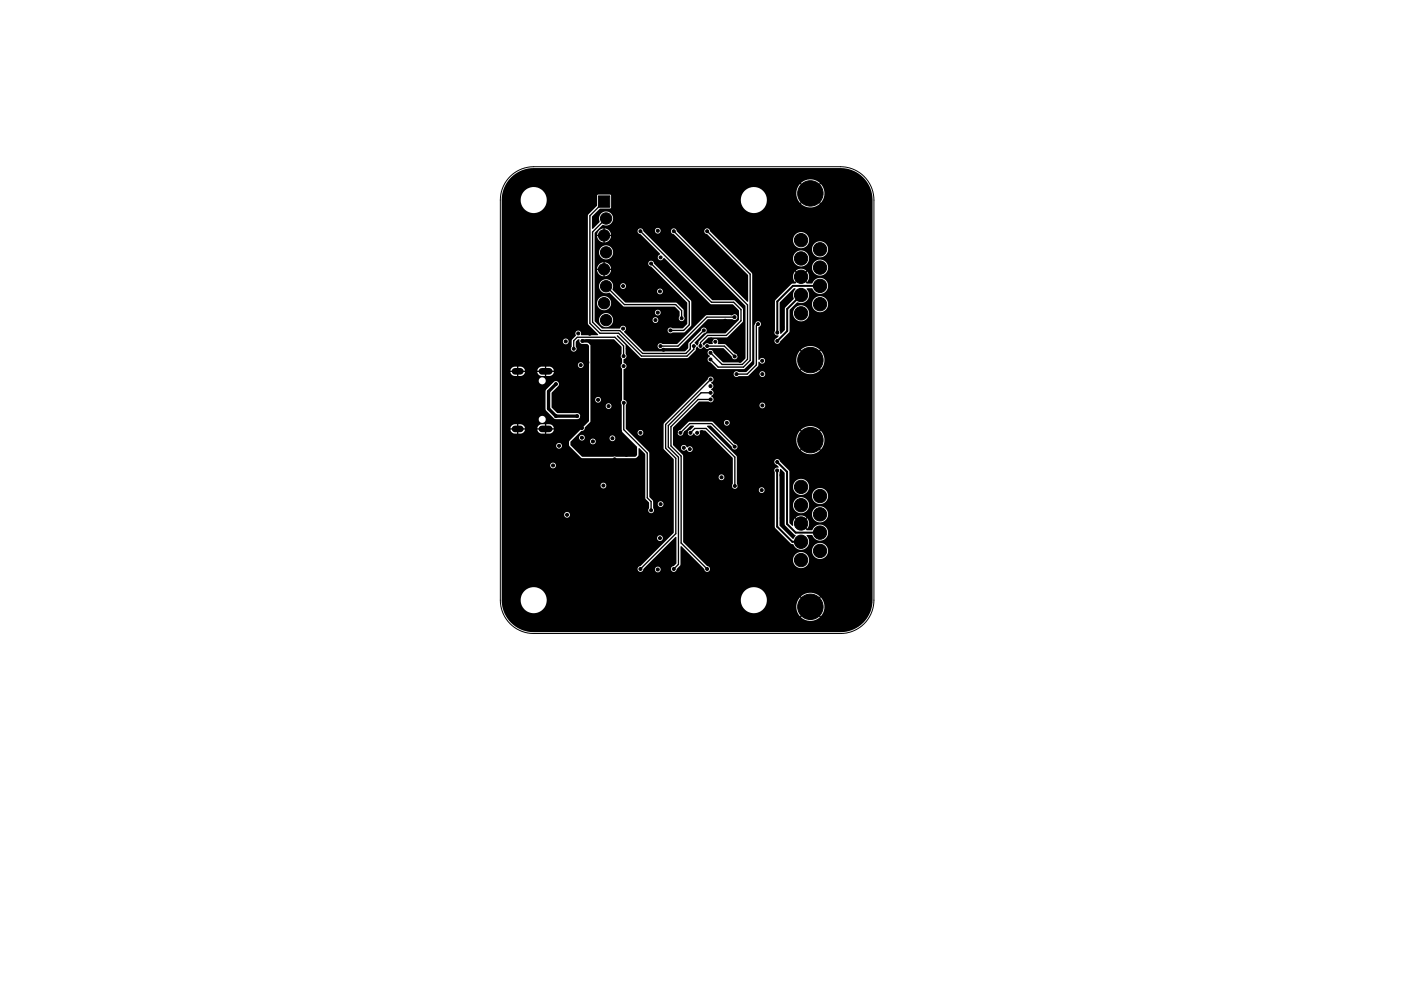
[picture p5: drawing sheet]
<svg xmlns="http://www.w3.org/2000/svg" width="210mm" height="148mm" viewBox="0 0 210 148" stroke-linecap="round" stroke-linejoin="round" font-family="sans-serif">
<g fill="#000" stroke="#000" stroke-width=".15">
<path d="M89.7 29.4h1.7v1.7h-1.7z"/>
<circle cx="76" cy="40" r=".22"/>
<circle cx="76" cy="30" r=".22"/>
<circle cx="80" cy="26" r=".22"/>
<circle cx="82" cy="35" r=".22"/>
<circle cx="90" cy="26" r=".22"/>
<circle cx="90.6" cy="35.3" r=".85"/>
<circle cx="90.9" cy="32.8" r=".85"/>
<circle cx="90.9" cy="37.8" r=".85"/>
<circle cx="92.7" cy="33.9" r=".22"/>
<circle cx="96" cy="34.7" r=".23"/>
<circle cx="97.6" cy="39.5" r=".23"/>
<circle cx="98.6" cy="34.6" r=".22"/>
<circle cx="99" cy="26" r=".23"/>
<circle cx="99" cy="38.6" r=".22"/>
<circle cx="101" cy="34.7" r=".23"/>
<circle cx="106" cy="34.7" r=".23"/>
<circle cx="109" cy="26" r=".23"/>
<circle cx="115" cy="34" r=".23"/>
<circle cx="117" cy="26" r=".23"/>
<circle cx="120.1" cy="38.8" r="1"/>
<circle cx="120.1" cy="36" r="1"/>
<circle cx="121.5" cy="29" r="1.9"/>
<circle cx="122.9" cy="37.4" r="1"/>
<circle cx="125" cy="26" r=".23"/>
<circle cx="130" cy="31" r=".23"/>
<circle cx="76" cy="60" r=".22"/>
<circle cx="76" cy="50" r=".22"/>
<circle cx="78.8" cy="49" r=".22"/>
<circle cx="79.2" cy="50" r=".22"/>
<circle cx="83.2" cy="56.4" r=".22"/>
<circle cx="83.3" cy="57.6" r=".22"/>
<circle cx="84.5" cy="54.8" r=".22"/>
<circle cx="84.8" cy="51.2" r=".23"/>
<circle cx="85.9" cy="42.1" r=".22"/>
<circle cx="86" cy="52.3" r=".22"/>
<circle cx="86.5" cy="58.5" r=".22"/>
<circle cx="86.7" cy="50" r=".22"/>
<circle cx="87.1" cy="54.7" r=".22"/>
<circle cx="87.3" cy="51.1" r=".22"/>
<circle cx="87.6" cy="59" r=".22"/>
<circle cx="88" cy="55.7" r=".23"/>
<circle cx="88" cy="54.4" r=".22"/>
<circle cx="88.4" cy="50" r=".22"/>
<circle cx="89.6" cy="60" r=".22"/>
<circle cx="90.6" cy="40.4" r=".85"/>
<circle cx="90.6" cy="45.5" r=".85"/>
<circle cx="90.9" cy="42.9" r=".85"/>
<circle cx="90.9" cy="48" r=".85"/>
<circle cx="91.5" cy="51.5" r=".22"/>
<circle cx="93.4" cy="42.9" r=".22"/>
<circle cx="93.4" cy="49.3" r=".22"/>
<circle cx="93.5" cy="54.9" r=".23"/>
<circle cx="93.5" cy="53.4" r=".23"/>
<circle cx="94.1" cy="52.3" r=".22"/>
<circle cx="95.7" cy="42.2" r=".22"/>
<circle cx="97.6" cy="42.9" r=".23"/>
<circle cx="98.2" cy="52" r=".22"/>
<circle cx="98.2" cy="48" r=".22"/>
<circle cx="98.6" cy="46.9" r=".23"/>
<circle cx="98.9" cy="43.7" r=".22"/>
<circle cx="99" cy="49.3" r=".22"/>
<circle cx="99" cy="51.9" r=".22"/>
<circle cx="99.5" cy="52.4" r=".22"/>
<circle cx="100.5" cy="49.6" r=".23"/>
<circle cx="102.2" cy="47.7" r=".22"/>
<circle cx="104" cy="51.9" r=".22"/>
<circle cx="105" cy="51.9" r=".23"/>
<circle cx="105.5" cy="49.5" r=".22"/>
<circle cx="105.5" cy="52.4" r=".22"/>
<circle cx="106" cy="51.9" r=".22"/>
<circle cx="106.5" cy="52.9" r=".22"/>
<circle cx="106.5" cy="57.9" r=".22"/>
<circle cx="106.5" cy="53.9" r=".22"/>
<circle cx="106.5" cy="59.9" r=".23"/>
<circle cx="106.5" cy="56.9" r=".23"/>
<circle cx="106.5" cy="58.9" r=".23"/>
<circle cx="106.6" cy="50.9" r=".22"/>
<circle cx="107.2" cy="51.2" r=".22"/>
<circle cx="108.1" cy="48.8" r=".22"/>
<circle cx="108.7" cy="48.1" r=".23"/>
<circle cx="109.4" cy="53.8" r=".22"/>
<circle cx="109.6" cy="47" r=".22"/>
<circle cx="110.1" cy="47.6" r=".22"/>
<circle cx="110.1" cy="53.4" r=".23"/>
<circle cx="110.4" cy="56.1" r=".22"/>
<circle cx="110.8" cy="53.2" r=".22"/>
<circle cx="110.9" cy="54.1" r=".22"/>
<circle cx="112.2" cy="57.9" r=".23"/>
<circle cx="113.6" cy="48.6" r=".22"/>
<circle cx="113.9" cy="42.4" r=".23"/>
<circle cx="114.2" cy="54.1" r=".23"/>
<circle cx="114.3" cy="56.1" r=".22"/>
<circle cx="116.5" cy="51.1" r=".22"/>
<circle cx="116.5" cy="49.9" r=".22"/>
<circle cx="117.3" cy="49" r=".22"/>
<circle cx="118.4" cy="44.8" r=".23"/>
<circle cx="120.1" cy="47" r="1"/>
<circle cx="120.1" cy="44.2" r="1"/>
<circle cx="120.1" cy="41.5" r="1"/>
<circle cx="121.5" cy="54" r="1.9"/>
<circle cx="122.9" cy="45.6" r="1"/>
<circle cx="122.9" cy="40.1" r="1"/>
<circle cx="122.9" cy="42.9" r="1"/>
<circle cx="130" cy="51" r=".22"/>
<circle cx="130" cy="41" r=".23"/>
<circle cx="76" cy="70" r=".22"/>
<circle cx="76" cy="80" r=".22"/>
<circle cx="79" cy="69.3" r=".22"/>
<circle cx="79.9" cy="66.8" r=".22"/>
<circle cx="82.9" cy="69.8" r=".23"/>
<circle cx="83.1" cy="63.6" r=".23"/>
<circle cx="83.3" cy="62.4" r=".23"/>
<circle cx="83.8" cy="66.8" r=".23"/>
<circle cx="84.5" cy="69.5" r=".22"/>
<circle cx="84.5" cy="68" r=".22"/>
<circle cx="84.9" cy="66.4" r=".22"/>
<circle cx="85" cy="77.2" r=".22"/>
<circle cx="85.1" cy="74.8" r=".22"/>
<circle cx="85.7" cy="70.6" r=".22"/>
<circle cx="85.7" cy="61.5" r=".22"/>
<circle cx="86.1" cy="66.4" r=".23"/>
<circle cx="86.2" cy="68.8" r=".23"/>
<circle cx="86.5" cy="62.4" r=".22"/>
<circle cx="87.2" cy="65.6" r=".22"/>
<circle cx="87.2" cy="64.2" r=".22"/>
<circle cx="87.2" cy="62.6" r=".22"/>
<circle cx="87.3" cy="74.8" r=".22"/>
<circle cx="87.4" cy="71.3" r=".22"/>
<circle cx="88.9" cy="66.2" r=".22"/>
<circle cx="89.1" cy="71.3" r=".23"/>
<circle cx="90" cy="80" r=".22"/>
<circle cx="90.4" cy="72.8" r=".22"/>
<circle cx="90.5" cy="76.7" r=".22"/>
<circle cx="90.7" cy="71.3" r=".22"/>
<circle cx="91.2" cy="60.9" r=".22"/>
<circle cx="91.8" cy="65.7" r=".23"/>
<circle cx="92.1" cy="70.6" r=".22"/>
<circle cx="92.1" cy="68.9" r=".22"/>
<circle cx="93.1" cy="72.5" r=".22"/>
<circle cx="93.5" cy="60.4" r=".23"/>
<circle cx="93.9" cy="68.2" r=".23"/>
<circle cx="94.8" cy="70.7" r=".22"/>
<circle cx="95" cy="64.9" r=".23"/>
<circle cx="95.1" cy="67.3" r=".23"/>
<circle cx="96" cy="64.9" r=".23"/>
<circle cx="96.2" cy="70.7" r=".23"/>
<circle cx="97" cy="64.9" r=".23"/>
<circle cx="97.6" cy="79.9" r=".22"/>
<circle cx="97.6" cy="76.5" r=".22"/>
<circle cx="98" cy="73.8" r=".23"/>
<circle cx="98.5" cy="64.9" r=".23"/>
<circle cx="99" cy="75.6" r=".23"/>
<circle cx="100.1" cy="70.8" r=".23"/>
<circle cx="100.1" cy="73.7" r=".22"/>
<circle cx="101.3" cy="64.8" r=".23"/>
<circle cx="102" cy="64.9" r=".23"/>
<circle cx="102.5" cy="67.1" r=".23"/>
<circle cx="102.8" cy="64.8" r=".22"/>
<circle cx="103.4" cy="67.3" r=".22"/>
<circle cx="103.5" cy="64.9" r=".23"/>
<circle cx="104.5" cy="64.9" r=".23"/>
<circle cx="105.2" cy="64.8" r=".23"/>
<circle cx="106.5" cy="67.9" r=".22"/>
<circle cx="106.5" cy="70.8" r=".22"/>
<circle cx="106.5" cy="73.7" r=".22"/>
<circle cx="108.1" cy="71.6" r=".22"/>
<circle cx="108.1" cy="68.2" r=".22"/>
<circle cx="108.9" cy="63.4" r=".23"/>
<circle cx="109.5" cy="72.9" r=".22"/>
<circle cx="110.1" cy="67" r=".23"/>
<circle cx="110.2" cy="72.9" r=".22"/>
<circle cx="110.2" cy="66.2" r=".23"/>
<circle cx="110.6" cy="73.5" r=".23"/>
<circle cx="110.8" cy="72.8" r=".23"/>
<circle cx="110.9" cy="67.3" r=".23"/>
<circle cx="112.3" cy="63.4" r=".22"/>
<circle cx="113.9" cy="79.4" r=".22"/>
<circle cx="114.2" cy="73.5" r=".23"/>
<circle cx="114.3" cy="60.8" r=".22"/>
<circle cx="116.5" cy="70.6" r=".23"/>
<circle cx="116.5" cy="69.3" r=".22"/>
<circle cx="117.2" cy="71.2" r=".22"/>
<circle cx="117.2" cy="77.7" r=".23"/>
<circle cx="120.1" cy="75.8" r="1"/>
<circle cx="120.1" cy="73" r="1"/>
<circle cx="120.1" cy="78.5" r="1"/>
<circle cx="121.5" cy="66" r="1.9"/>
<circle cx="122.9" cy="79.9" r="1"/>
<circle cx="122.9" cy="77.1" r="1"/>
<circle cx="122.9" cy="74.4" r="1"/>
<circle cx="124" cy="60" r=".22"/>
<circle cx="130" cy="61" r=".22"/>
<circle cx="130" cy="71" r=".22"/>
<circle cx="76" cy="90" r=".22"/>
<circle cx="80" cy="94" r=".22"/>
<circle cx="85" cy="85" r=".22"/>
<circle cx="90" cy="90" r=".22"/>
<circle cx="91" cy="94" r=".23"/>
<circle cx="96" cy="85.3" r=".23"/>
<circle cx="98.6" cy="85.4" r=".22"/>
<circle cx="98.9" cy="80.7" r=".22"/>
<circle cx="101" cy="85.3" r=".23"/>
<circle cx="103.5" cy="94" r=".23"/>
<circle cx="106" cy="85.3" r=".23"/>
<circle cx="110" cy="86" r=".22"/>
<circle cx="116" cy="94" r=".23"/>
<circle cx="120.1" cy="84" r="1"/>
<circle cx="120.1" cy="81.2" r="1"/>
<circle cx="121.5" cy="91" r="1.9"/>
<circle cx="122.9" cy="82.6" r="1"/>
<circle cx="126" cy="94" r=".23"/>
<circle cx="130" cy="81" r=".22"/>
<circle cx="130" cy="90" r=".22"/>
</g>
<path d="M77.2 55.7h.8M81.2 55.7h1.1M77.2 64.3h.8M81.2 64.3h1.1" fill="none" stroke="#000" stroke-width="1"/>
<g fill="none" stroke="#000" stroke-width=".2">
<path d="M90.5 30.2l-2.1 2.1v16.2l1.5 1.5h2.8l3.5 3.4h6.8l1-1v-.5M90.8 32.8l-2 2v13.5l1.3 1.3h2.8l3.4 3.4h6.5l.7-.7v-.7l2-2M96 34.7l10.7 10.6h3.3l1.1 1.1v1.7l-2.2 2.2h-2.8l-1.1 1.1v.5M97.6 39.5l5.7 5.8v3.4l-.8 .9h-2M101 34.7l11.1 11v8.2l-.8 .7h-3.1l-1.7-1.7M106 34.7l6.5 6.4v12.9l-1.1 1h-3.7l-1.2-1.1M86 52.3v-1.2l.5-.5h5.7l1.3 1.3v1.5M90.8 42.9l2.8 2.8h7.7l.9 .9v1.1M106 51.9h2.6l1.5 1.5M106.5 59.9h-1.8l-4.1 4.1v2.9l1.5 1.5v13l3.9 3.9M106.5 56.9l-6.7 6.8v3.5l1.5 1.5v11.3l-5.3 5.3M106.5 58.9h-1.4l-4.9 4.9v3.2l1.5 1.6v16l-.7 .7"/>
<path d="M110.1 47.6h-4.1l-4.4 4.3h-2.6M113.6 48.6l-.2 .3v5.8l-1.4 1.4h-1.6M93.5 60.4v4l3.5 3.6v6.7l.6 .5v1.3M102 64.9l1.4-1.4h3.3l3.4 3.5M103.5 64.9l.6-.6h1.7l4.3 4.3v4.3"/>
</g>
<path d="M83.3 57.6l-1.1 1.1v2.6l1.1 1.1h3.2M87.3 51.1h1.1" fill="none" stroke="#000" stroke-width=".5"/>
<path d="M120.1 44.2l-2.1 2.1v3.3l-1.5 1.5M122.9 42.9h-4l-2.4 2.3v4.7M116.5 70.6v8.4l2.3 2.2h1.3M116.5 69.3l1.5 1.4v7.9l1.3 1.3h3.6" fill="none" stroke="#000" stroke-width=".3"/>
<g fill="#000">
<path d="M76.6 26.6a4.8 4.8 0 0 1 3.4-1.4h46a4.8 4.8 0 0 1 4.8 4.8v60a4.8 4.8 0 0 1-4.8 4.8h-46a4.8 4.8 0 0 1-4.8-4.9h2.8v.2a1.95 1.95 0 0 0 2.1 1.9 1.95 1.95 0 0 0 1.9-2.1h29v.2a1.95 1.95 0 0 0 1.5 1.8 1.95 1.95 0 0 0 2.2-.9h4.7v.6l.4 .7 .1 .1 .3-.3 .2 .1-.3 .4a2.1 2.1 0 0 0 2.8 0l-.3-.4 .1-.1 .3 .3 .1-.1a2.1 2.1 0 0 0-.1-2.7l-.3 .3-.1-.1 .3-.4-.2-.1a2.11 2.11 0 0 0-2.6 .1l.3 .4-.2 .1-.3-.3-.1 .1-.4 .7v.6h-4.7a1.95 1.95 0 0 0-1.1-2.9 1.95 1.95 0 0 0-2.6 1.8h-29l-.1-.3a1.95 1.95 0 0 0-2-1.6 1.95 1.95 0 0 0-1.9 1.9h-2.8v-4.6h20.4v.2a.43 .43 0 0 0 .4 .3 .43 .43 0 0 0 .4-.4h1.8v.1a.43 .43 0 0 0 .7 .2 .43 .43 0 0 0-.1-.7 .43 .43 0 0 0-.6 .4h-1.8l4.9-4.9 .1 .1v3.9l-.4 .4a.44 .44 0 0 0-.4 .4 .44 .44 0 0 0 .4 .5 .44 .44 0 0 0 .5-.5l.5-.6v-2.7l.1-.1 3.5 3.4a.43 .43 0 0 0 .4 .4 .43 .43 0 0 0 .4-.4 .43 .43 0 0 0-.4-.4l-.9-.9h13.8a1.21 1.21 0 0 0 1.7 1.1 1.21 1.21 0 0 0 .2-2.1 1.21 1.21 0 0 0-1.9 .8v.2h-13.8l-1.4-1.4h18a1.21 1.21 0 0 0 1.8 1.1 1.21 1.21 0 0 0 .1-2 1.21 1.21 0 0 0-1.9 .7v.2h-18l-1.3-1.3v-7.8h11.3l.1 .1a.43 .43 0 0 0 .7 .2 .43 .43 0 0 0-.1-.7 .43 .43 0 0 0-.7 .4h-11.3v-1.9h5.3v.1a.43 .43 0 0 0 .7 .2 .43 .43 0 0 0-.1-.7 .43 .43 0 0 0-.6 .4h-5.3v-3.2l-1.1-1.3h.8v.2a.51 .51 0 0 0 .8 .1l.1 .1a.44 .44 0 0 0 .6 .2 .44 .44 0 0 0 .1-.7 .44 .44 0 0 0-.7 .1l-.1-.1a.43 .43 0 0 0-.5-.3 .43 .43 0 0 0-.3 .4h-.8l-.4-.4v-1.8h.7a.44 .44 0 0 0 .4 .4 .44 .44 0 0 0 .5-.4l1-1.1h.5v.2l-.5 .4a.45 .45 0 0 0-.4 .5 .45 .45 0 0 0 .4 .4 .45 .45 0 0 0 .5-.3h.1a.47 .47 0 0 0 .6 .3 .47 .47 0 0 0 .2-.7h.8l4.1 4v4a.44 .44 0 0 0 .1 .6 .44 .44 0 0 0 .6-.1 .44 .44 0 0 0 0-.6v-1.9h5.6v.2v8.2l2.5 2.5 .3 .1a1.24 1.24 0 0 0 1.9 .6 1.24 1.24 0 0 0 .1-1.9l.9-.1a1.21 1.21 0 0 0 1.8 .7 1.21 1.21 0 0 0 0-2 1.21 1.21 0 0 0-1.8 .6h-.9l-.5-.5 .1-.2 .5 .5a1.19 1.19 0 0 0 0-1.6l-.5 .5-.1-.2 .4-.5a1.19 1.19 0 0 0-1.5 .1l.4 .4-.1 .2-.4-.5-.3 .6v.5h-.2l-.4-.4v-1.3h3.4v.2a1.21 1.21 0 0 0 1.9 .8 1.21 1.21 0 0 0-.1-2.1 1.21 1.21 0 0 0-1.8 1.1h-3.4v-1.3h.6v.2a1.21 1.21 0 0 0 1.9 .7 1.21 1.21 0 0 0-.2-2 1.21 1.21 0 0 0-1.7 1.1h-.6v-1.4h3.4v.2a1.21 1.21 0 0 0 1.9 .7 1.21 1.21 0 0 0-.1-2 1.21 1.21 0 0 0-1.8 1.1h-3.4v-1.4h.6v.2a1.21 1.21 0 0 0 1.9 .8 1.21 1.21 0 0 0-.2-2.1 1.21 1.21 0 0 0-1.7 1.1h-.6v-2.4l-1.4-1.4a.44 .44 0 0 0-.4-.4 .44 .44 0 0 0-.4 .5 .44 .44 0 0 0 .3 .4l.3 .4-.5 .1-.1 .4h-5.6l-.1-2.2-4.4-4.4v-.2h.6l3.1 3.2a.43 .43 0 0 0 .5 .4 .43 .43 0 0 0 .4-.5 .43 .43 0 0 0-.5-.4l-.5-.5h9.8v.6l.4 .7 .1 .1 .3-.3 .2 .1-.3 .4 .2 .1a2.11 2.11 0 0 0 2.6-.1l-.3-.4 .1-.1 .3 .3 .1-.1a2.1 2.1 0 0 0-.1-2.7l-.3 .3-.1-.1 .3-.4-.2-.1a2.11 2.11 0 0 0-2.6 .1l.3 .4-.2 .1-.3-.3-.1 .1-.4 .7v.6h-9.8l-2.6-2.6h1.5v.1a.43 .43 0 0 0 .7 .2 .43 .43 0 0 0-.1-.7 .43 .43 0 0 0-.6 .4h-1.5l-.3-.2h-3.4l-1.3 1.2-.3 .2-.1 .3h-.7v-.8l3.3-3.3h9.6a.43 .43 0 0 0 .6 .4 .43 .43 0 0 0 .2-.7 .43 .43 0 0 0-.7 .2l-.1 .1h-9.6l.6-.6h1.4a.45 .45 0 0 0 .7-.1 .45 .45 0 0 0-.3-.7v-.1a.49 .49 0 0 0 .4-.5 .49 .49 0 0 0-.4-.4 .54 .54 0 0 0 .3-.5 .54 .54 0 0 0-.3-.5 .45 .45 0 0 0 .4-.5 .45 .45 0 0 0-.5-.4 .45 .45 0 0 0-.4 .4l-6.6 6.6v3.8l1.5 1.6v11l-5 5-.3 .2-.1 .2h-20.4v-4.6h23.3a.43 .43 0 0 0 .6 .4 .43 .43 0 0 0 .1-.7 .43 .43 0 0 0-.7 .2v.1h-23.3v-3.5h9.4a.43 .43 0 0 0 .6 .4 .43 .43 0 0 0 .1-.7 .43 .43 0 0 0-.7 .2v.1h-9.4v-4.4h14.8a.43 .43 0 0 0 .6 .4 .43 .43 0 0 0 .1-.7 .43 .43 0 0 0-.7 .2v.1h-14.8v-3h7.3a.43 .43 0 0 0 .6 .4 .43 .43 0 0 0 .1-.7 .43 .43 0 0 0-.7 .2v.1h-7.3v-2.9h8.2a.43 .43 0 0 0 .6 .3 .43 .43 0 0 0 .1-.7 .43 .43 0 0 0-.7 .2v.2h-8.2v-.6h10.1l.1 .6 1.9 1.8h7.9l.5-.4v-1l.1-.1 .9 .9v6.6l.6 .7v.8a.44 .44 0 0 0 0 .6 .44 .44 0 0 0 .6 0 .44 .44 0 0 0 0-.6v-.6h.7a.43 .43 0 0 0 .6 .4 .43 .43 0 0 0 .1-.7 .43 .43 0 0 0-.7 .2v.1h-.7v-.5l-.6-.6v-6.7l-2.9-2.9h1.2v.1a.43 .43 0 0 0 .7 .2 .43 .43 0 0 0-.1-.7 .43 .43 0 0 0-.6 .4h-1.2l-.6-.6v-3.6a.49 .49 0 0 0-.3-.8v-3.8h16.5v.1a.46 .46 0 0 0 .7 .2h1.3l.4-.3h1.4a.43 .43 0 0 0 .6 .4 .43 .43 0 0 0 .2-.7 .43 .43 0 0 0-.7 .2l-.1 .1h-1.4l1.2-1.2 .1-.6h.2a.43 .43 0 0 0 .5 .2 .43 .43 0 0 0 .3-.5h4.7v.6l.4 .7 .1 .1 .3-.3 .2 .1-.3 .4a2.1 2.1 0 0 0 2.8 0l-.3-.4 .1-.1 .3 .3 .1-.1a2.1 2.1 0 0 0-.1-2.7l-.3 .3-.1-.1 .3-.4-.2-.1a2.11 2.11 0 0 0-2.6 .1l.3 .4-.2 .1-.3-.3-.1 .1-.4 .7v.6h-4.7a.48 .48 0 0 0-.5-.3 .48 .48 0 0 0-.4 .3l-.1-.1v-4h2.4l.2 .3 .4 .1-.3 .4a.43 .43 0 0 0-.2 .8 .43 .43 0 0 0 .8-.3l1.3-1.4 .1-2.8h.5a1.21 1.21 0 0 0 1.7 1.1 1.21 1.21 0 0 0 .2-2.1 1.21 1.21 0 0 0-1.9 .8v.2h-.5v-.5l.8-.9h2.5v.2a1.21 1.21 0 0 0 1.9 .8 1.21 1.21 0 0 0-.1-2.1 1.21 1.21 0 0 0-1.8 1.1h-2.5l.3-.2a1.28 1.28 0 0 0 1.6-.5 1.28 1.28 0 0 0-.2-1.6l.9-.1a1.21 1.21 0 0 0 1.8 .7 1.21 1.21 0 0 0 0-2 1.21 1.21 0 0 0-1.8 .6h-.9l-.5-.5 .1-.2 .5 .5a1.19 1.19 0 0 0 0-1.6l-.5 .5-.1-.2 .4-.5a1.19 1.19 0 0 0-1.5 .1l.4 .4-.1 .2-.4-.5-.3 .6 .1 .6 .2 .4 .4-.5 .1 .2-.5 .5-.6 .1-2.4 2.5-.1 4.8h-2.4v-.8a.44 .44 0 0 0 .4-.5 .44 .44 0 0 0-.5-.4 .44 .44 0 0 0-.4 .4l-.1 .2v5.8l-1.2 1.2h-1.2a.45 .45 0 0 0-.4-.1 .45 .45 0 0 0-.3 .4h-16.5v-.8a.47 .47 0 0 0 .4-.5 .47 .47 0 0 0-.4-.4v-.6a.45 .45 0 0 0 .4-.3 .45 .45 0 0 0-.1-.4v-1.3l-1.3-1.4v-.1h.1l3.5 3.4h6.9l1.2-1.1 .1-.4 .2-.2a.54 .54 0 0 0 .5 .3 .54 .54 0 0 0 .5-.3h.1a.45 .45 0 0 0 .7 .2h2.2l1.2 1.2a.44 .44 0 0 0 .4 .5 .44 .44 0 0 0 .5-.5 .44 .44 0 0 0-.5-.4l-1.3-1.3-1.2-.2a.45 .45 0 0 0-.4-.7 .45 .45 0 0 0-.3 .7l-.6 .1a.54 .54 0 0 0-.8 .2l-.2-.3 .9-.9 2.9-.1 2.3-2.3v-1.9l-1.3-1.3h-3.4l-10.3-10.4h1.8a.43 .43 0 0 0 .4 .4 .43 .43 0 0 0 .4-.3h1.6l.1 .2 .3 .2 10.7 10.8v7.9l-.6 .5h-2.7l-1.4-1.4a.45 .45 0 0 0-.5-.4 .45 .45 0 0 0-.4 .4 .45 .45 0 0 0 .3 .5v.1a.45 .45 0 0 0-.3 .5 .45 .45 0 0 0 .4 .4l1.1 1h3.9l1.2-1.2 .1-13.1-.9-1h9.8a1.21 1.21 0 0 0 1.8 1.1 1.21 1.21 0 0 0 .1-2 1.21 1.21 0 0 0-1.9 .7v.2h-9.8l-1.4-1.3h8.4a1.21 1.21 0 0 0 1.7 1 1.21 1.21 0 0 0 .2-2 1.21 1.21 0 0 0-1.9 .7v.3h-8.4l-1.4-1.4h12.6a1.21 1.21 0 0 0 1.8 1.1 1.21 1.21 0 0 0 .1-2.1 1.21 1.21 0 0 0-1.9 .8v.2h-12.6l-1.3-1.4h11.1a1.21 1.21 0 0 0 1.7 1.1 1.21 1.21 0 0 0 .2-2 1.21 1.21 0 0 0-1.9 .7v.2h-11.1l-1.4-1.3a.44 .44 0 0 0-.5-.4 .44 .44 0 0 0-.3 .4 .44 .44 0 0 0 .4 .4l6.1 6.1v4.1l-10.7-10.6a.43 .43 0 0 0-.4-.5 .43 .43 0 0 0-.4 .5h-1.6v-.1a.43 .43 0 0 0-.4-.4 .43 .43 0 0 0-.4 .4h-1.8a.44 .44 0 0 0-.5-.3 .44 .44 0 0 0-.3 .5 .44 .44 0 0 0 .4 .3l2.9 2.9v.2a.43 .43 0 0 0-.2 .7 .43 .43 0 0 0 .7-.2h.2l6.9 6.9h3.3l.9 .9 .1 1.5-2 2h-2.8l-1.2 1.2-.1 .4-.3 .2-.3-.3v-.2l1.4-1.3a.44 .44 0 0 0 .4-.5 .44 .44 0 0 0-.5-.4 .44 .44 0 0 0-.4 .5l-1.8 1.8v.8l-.5 .5h-6.2l-.8-.8h2.9v.1a.46 .46 0 0 0 .7 .2l2.5-.1 4.3-4.2h3.7a.44 .44 0 0 0 .6 0 .44 .44 0 0 0 0-.7 .44 .44 0 0 0-.6 .1h-3.9l-4.4 4.3h-2.2a.45 .45 0 0 0-.4-.1 .45 .45 0 0 0-.3 .4h-2.9l-2.2-2.2a.46 .46 0 0 0 .1-.8 .46 .46 0 0 0-.7 .4h-2.7l-1-1.1-.1-.2h.7v.2a1.06 1.06 0 0 0 1.2 .9 1.06 1.06 0 0 0 .9-1.1h5.9v.1a.43 .43 0 0 0 .7 .2 .43 .43 0 0 0-.1-.7 .43 .43 0 0 0-.6 .4h-5.9v-.2a1.06 1.06 0 0 0-1.2-.8 1.06 1.06 0 0 0-.9 1h-.7v-1.1h9.1v.1a.43 .43 0 0 0 .7 .2 .43 .43 0 0 0-.1-.7 .43 .43 0 0 0-.6 .4h-9.1v-1.4h.4v.2a1.06 1.06 0 0 0 1.7 .6 1.06 1.06 0 0 0-.2-1.8 1.06 1.06 0 0 0-1.5 1h-.4v-2.6h.7v.2a1.16 1.16 0 0 0 1.6 .8l2.1 2.1h7.6l.7 .7 .1 .7a.44 .44 0 0 0 0 .6 .44 .44 0 0 0 .6 0 .44 .44 0 0 0 0-.6v-.9l-1.1-1.1h-7.6l-1.8-1.7h6.5v.1a.43 .43 0 0 0 .7 .2 .43 .43 0 0 0-.1-.7 .43 .43 0 0 0-.6 .4h-6.5l-.2-.3 .1-.5h1.1a.43 .43 0 0 0 .6 .4 .43 .43 0 0 0 .1-.7 .43 .43 0 0 0-.7 .2v.1h-1.1a1.05 1.05 0 0 0-1.1-1 1.05 1.05 0 0 0-1 1h-.7v-2.6h1v.2h-.6a1.03 1.03 0 0 0 .9 .9v-.5h.3v.5l.4-.1 .4-.5 .1-.3h-.6v-.2h.6l-.2-.5-.2-.3h6l.1 .3 .3 .2 5.4 5.4v3.2l-.7 .6h-1.5a.44 .44 0 0 0-.6 .1 .44 .44 0 0 0 0 .6 .44 .44 0 0 0 .6 0l1.8-.1 1-.9v-3.8l-5.5-5.5a.44 .44 0 0 0-.5-.5 .44 .44 0 0 0-.4 .4h-6l-.5-.2v.6h-.3v-.6a1.03 1.03 0 0 0-.9 1h-.4v-2.5h.7v.3a1.06 1.06 0 0 0 1.7 .6 1.06 1.06 0 0 0-.2-1.8 1.06 1.06 0 0 0-1.5 .9h-.7v-2.6h1v.2h-.6a1.03 1.03 0 0 0 .9 1v-.6h.3v.6l.3-.1 .4-.4 .2-.5h-.6v-.2h.6a1.03 1.03 0 0 0-.9-.9v.5h-.3v-.5h-.1l-.5 .3-.3 .6h-.4v-.3l1.2-1.2a1.09 1.09 0 0 0 1.6-.7 1.09 1.09 0 0 0-1.3-1.3 1.09 1.09 0 0 0-.7 1.6l-1 1h-.2v-1.8l1.3-1.2 1.5-.1 .1-1.3h19.4a1.95 1.95 0 0 0 2.5 2 1.95 1.95 0 0 0 1.2-2.9h4.7v.6l.4 .7 .1 .1 .3-.3 .2 .1-.3 .4a2.1 2.1 0 0 0 2.8 0l-.3-.4 .1-.1 .3 .3 .1-.1a2.1 2.1 0 0 0-.1-2.7l-.3 .3-.1-.1 .3-.4-.2-.1a2.11 2.11 0 0 0-2.6 .1l.3 .4-.2 .1-.3-.3-.1 .1-.4 .7v.6h-4.7a1.95 1.95 0 0 0-2.2-.9 1.95 1.95 0 0 0-1.5 1.8h-19.4v-.5l-.1-.2h-1.9l-.1 1.7-1.4 1.4v16.2l1.6 1.7-.1 .1-2.5-.1a.45 .45 0 0 0-.5-.6 .45 .45 0 0 0-.3 .7l-.6 .7v1a.44 .44 0 0 0 0 .6 .44 .44 0 0 0 .6 0 .44 .44 0 0 0 0-.6v-.8l.4-.3a.29 .29 0 0 1 .2 .4l.3 .3h.9l.2 .3v11.3l-.8 .8-.1 .3-.4 .2-1.7 1.8h-10.1v-2.1h1.7v.2h-.4l.2 .4 .3 .2h.5v-.4h.2v.4a.77 .77 0 0 0 1-.6h-.4v-.2h2.6v.2h-.4l.4 .5 .8 .1v-.4h.2v.4h.5l.4-.1 .2-.4v-.1h-.4v-.2h.4l-.2-.4-.4-.2h-.5v.4h-.2v-.4h-.7l-.3 .3-.2 .3h-1.8l-.3-.4-.3-.2h-.4v.4h-.2v-.4a.77 .77 0 0 0-1 .6h-1.3v-1.4h5.6v.2a.53 .53 0 0 0 .8 .3 .53 .53 0 0 0 0-.9 .53 .53 0 0 0-.8 .4h-5.6v-4.2h6.6v2.9l1.3 1.3 .2 .1 3.4-.1a.45 .45 0 0 0 .3-.5 .45 .45 0 0 0-.4-.4h-3l-.9-.8v-2.2l1-1a.45 .45 0 0 0 0-.6 .45 .45 0 0 0-.6-.1l-1.2 1.2-.1 .2h-6.6v-1.6h5.6a.53 .53 0 0 0 .6 .6 .53 .53 0 0 0 .3-.8 .53 .53 0 0 0-.9 .1v.1h-5.6v-1.4h1.7v.2h-.4v.1a.79 .79 0 0 0 1 .5v-.4h.2v.4h.4a.7 .7 0 0 0 .6-.6h-.4v-.2h2.6v.2h-.4l.4 .5 .8 .1v-.4h.2v.4h.5a.7 .7 0 0 0 .6-.6h-.4v-.2h.4v-.1l-.2-.4-.4-.1h-.5v.4h-.2v-.4h-.7l-.3 .2-.2 .4h-1.8l-.3-.5-.3-.1h-.4v.4h-.2v-.4a.77 .77 0 0 0-1 .6h-1.3v-.9h11.4v.2a.43 .43 0 0 0 .7 .2 .43 .43 0 0 0-.1-.7 .43 .43 0 0 0-.6 .3h-11.4v-3.5h9.2v.1a.43 .43 0 0 0 .7 .2 .43 .43 0 0 0-.1-.7 .43 .43 0 0 0-.6 .4h-9.2v-21.3h2.8v.2a1.95 1.95 0 0 0 3 1.6 1.95 1.95 0 0 0 0-3.4 1.95 1.95 0 0 0-3 1.6h-2.8v-.1a4.8 4.8 0 0 1 1.4-3.2zM87.7 50.9h4.3l1.2 1.1v1.1a.5 .5 0 0 0 0 .7v.7a.48 .48 0 0 0 0 .8v4.7a.47 .47 0 0 0 0 .7v4l2.3 2.3v1.3l-.3 .2h-7.9l-1.8-1.8v-.5h2.9a.43 .43 0 0 0 .6 .4 .43 .43 0 0 0 .2-.7 .43 .43 0 0 0-.7 .2l-.1 .1h-2.9l.6-.6h.7a.43 .43 0 0 0 .4 .5 .43 .43 0 0 0 .4-.4h3.8a.43 .43 0 0 0 .6 .4 .43 .43 0 0 0 .1-.7 .43 .43 0 0 0-.7 .2v.1h-3.8a.43 .43 0 0 0-.3-.5 .43 .43 0 0 0-.5 .4h-.7l1.1-1a.44 .44 0 0 0 .5-.5l.8-.8v-2.4h2.3a.43 .43 0 0 0 .6 .4 .43 .43 0 0 0 .1-.7 .43 .43 0 0 0-.7 .2v.1h-2.3v-.9h.7a.43 .43 0 0 0 .6 .3 .43 .43 0 0 0 .1-.7 .43 .43 0 0 0-.7 .2v.2h-.7v-8.3zM119 43.3l.2-.1v.2a1.36 1.36 0 0 0-.2 1.5l-1.3 1.3-.1 3.3-.6 .6-.1-.5v-4.2zM117 70.3l.6 .6v7.7l1.5 1.6a.16 .16 0 0 1 .1 0 .16 .16 0 0 1 0 .2l-.3 .4h-.1l-2-2v-8z"/>
<circle cx="89.7" cy="60" r=".22"/>
<circle cx="87.2" cy="65.6" r=".22"/>
<circle cx="88.9" cy="66.2" r=".22"/>
<circle cx="91.8" cy="65.7" r=".22"/>
</g>
<path d="M76.5 26.5a5 5 0 0 1 3.5-1.5h46a5 5 0 0 1 5 5v60a5 5 0 0 1-5 5h-46a5 5 0 0 1-5-5v-60a5 5 0 0 1 1.5-3.5z" fill="none" stroke="#000" stroke-width=".15"/>
</svg>
